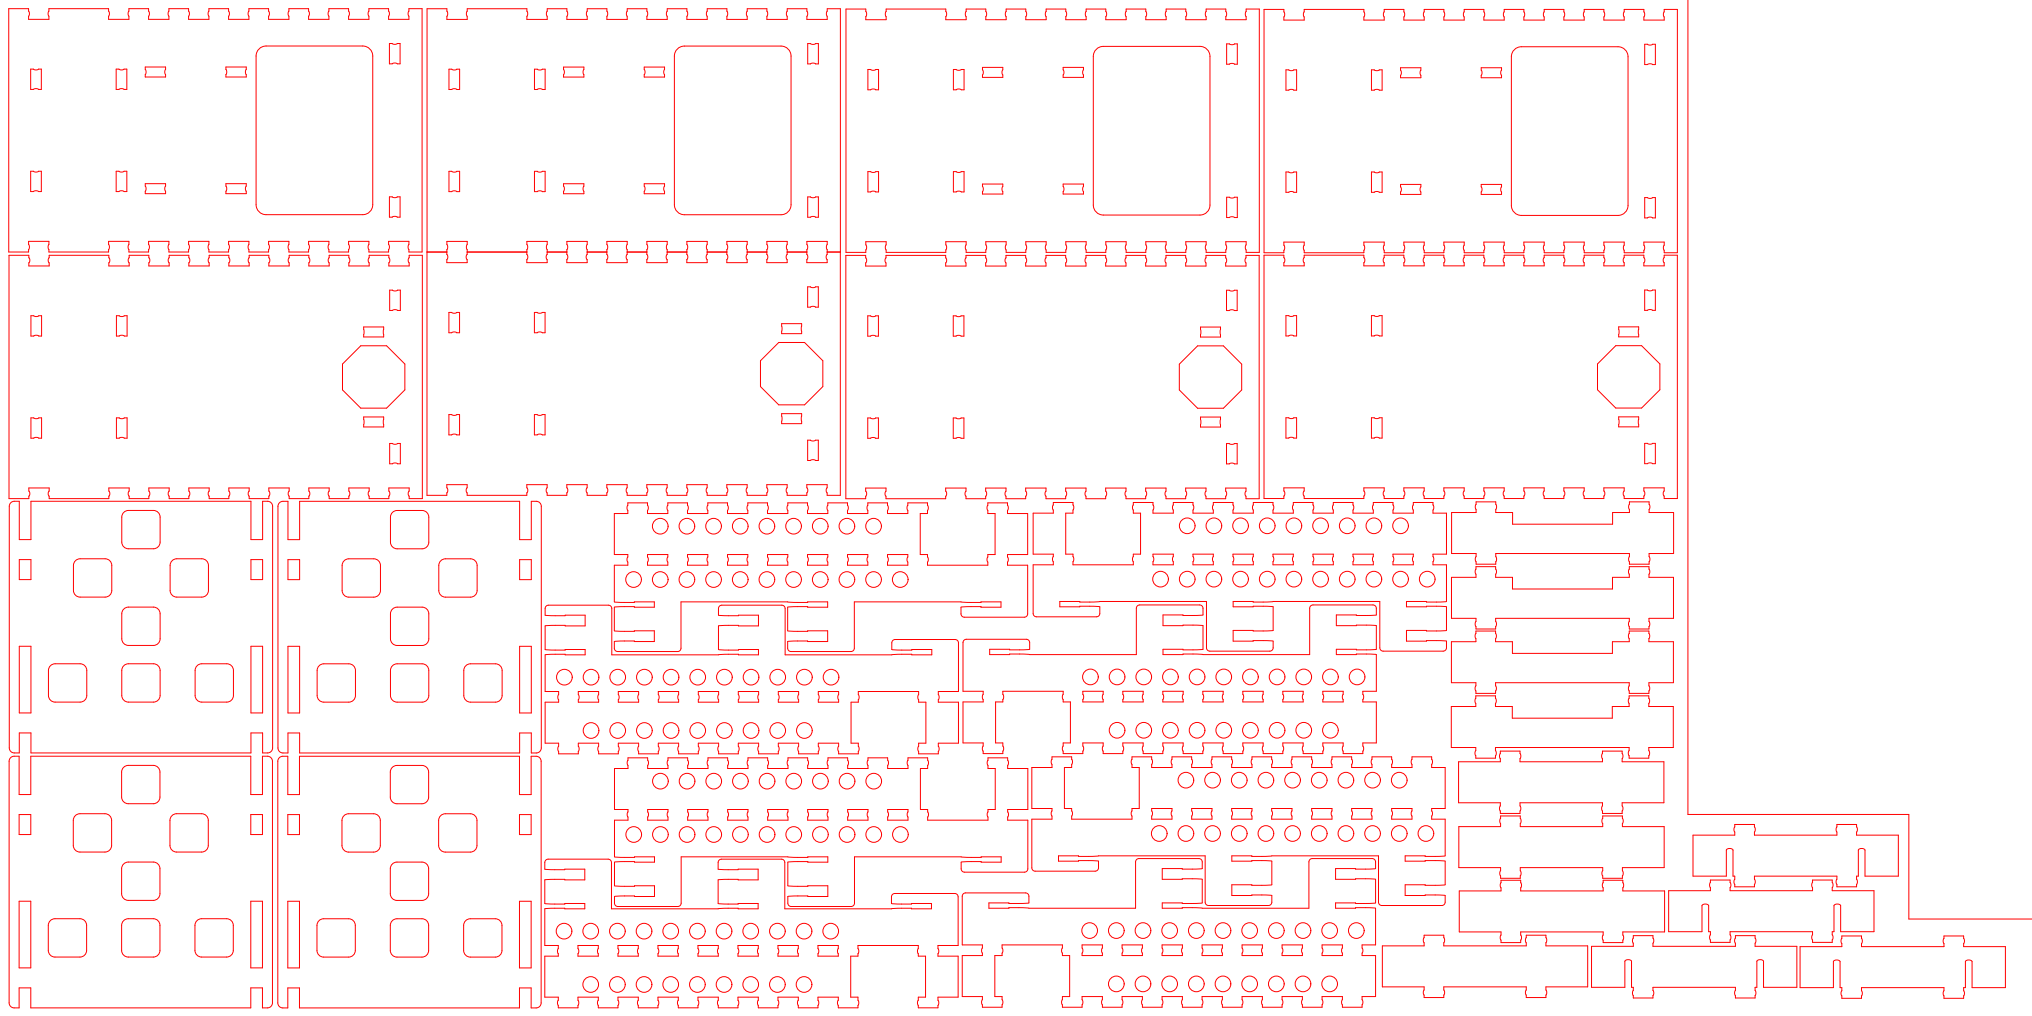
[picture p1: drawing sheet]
<svg xmlns="http://www.w3.org/2000/svg" width="610mm" height="305mm" viewBox="0 0 610 305" stroke-linecap="round" stroke-linejoin="round" font-family="sans-serif">
<g fill="none" stroke="#f00" stroke-width=".3">
<path d="M2.6 2.6h6l.2 1.5-.2 1.7h6.1l-.3-1.7 .3-1.5h17.9l.2 1.5-.2 1.7h6.1l-.3-1.7 .3-1.5h5.9l.2 1.5-.2 1.7h6.1l-.3-1.7 .3-1.5h5.9l.2 1.5-.2 1.7h6.1l-.3-1.7 .3-1.5h5.9l.2 1.5-.2 1.7h6.1l-.3-1.7 .3-1.5h5.9l.2 1.5-.2 1.7h6.1l-.3-1.7 .3-1.5h5.9l.2 1.5-.2 1.7h6.1l-.3-1.7 .3-1.5h5.9l.2 1.5-.2 1.7h6.1l-.3-1.7 .3-1.5h5.9l.2 1.5-.2 1.7h6.1l-.3-1.7 .3-1.5h3.9v73h-3.9l-.3-1.5 .3-1.7h-6.1l.2 1.7-.2 1.5h-5.9l-.3-1.5 .3-1.7h-6.1l.2 1.7-.2 1.5h-5.9l-.3-1.5 .3-1.7h-6.1l.2 1.7-.2 1.5h-5.9l-.3-1.5 .3-1.7h-6.1l.2 1.7-.2 1.5h-5.9l-.3-1.5 .3-1.7h-6.1l.2 1.7-.2 1.5h-5.9l-.3-1.5 .3-1.7h-6.1l.2 1.7-.2 1.5h-5.9l-.3-1.5 .3-1.7h-6.1l.2 1.7-.2 1.5h-5.9l-.3-1.5 .3-1.7h-6.1l.2 1.7-.2 1.5h-17.9l-.3-1.5 .3-1.7h-6.1l.2 1.7-.2 1.5h-6zM77.9 14.5l1.2-.6 .7-.1h29a3 3 0 0 1 3 3v44.6a3 3 0 0 1-3 3h-29a3 3 0 0 1-3-3v-44.6a2.99 2.99 0 0 1 1.1-2.3zM116.8 13.1l1.6 .2 1.6-.2v6.1l-1.6-.3-1.6 .3zM203 14.9a2.99 2.99 0 0 1 2.3-1.1h29a3 3 0 0 1 3 3v44.6a3 3 0 0 1-3 3h-29a3 3 0 0 1-3-3v-44.6l.1-.7zM242.3 13.1l1.6 .2 1.6-.2v6.1l-1.6-.3-1.6 .3zM253.8 2.7h5.9l.3 1.5-.3 1.7h6.1l-.2-1.7 .2-1.5h17.9l.3 1.5-.3 1.7h6.1l-.2-1.7 .2-1.5h5.9l.3 1.5-.3 1.7h6.1l-.2-1.7 .2-1.5h5.9l.3 1.5-.3 1.7h6.1l-.2-1.7 .2-1.5h5.9l.3 1.5-.3 1.7h6.1l-.2-1.7 .2-1.5h5.9l.3 1.5-.3 1.7h6.1l-.2-1.7 .2-1.5h5.9l.3 1.5-.3 1.7h6.1l-.2-1.7 .2-1.5h5.9l.3 1.5-.3 1.7h6.1l-.2-1.7 .2-1.5h5.9l.3 1.5-.3 1.7h6.1l-.2-1.7 .2-1.5h4v73h-4l-.2-1.5 .2-1.7h-6.1l.3 1.7-.3 1.5h-5.9l-.2-1.5 .2-1.7h-6.1l.3 1.7-.3 1.5h-5.9l-.2-1.5 .2-1.7h-6.1l.3 1.7-.3 1.5h-5.9l-.2-1.5 .2-1.7h-6.1l.3 1.7-.3 1.5h-5.9l-.2-1.5 .2-1.7h-6.1l.3 1.7-.3 1.5h-5.9l-.2-1.5 .2-1.7h-6.1l.3 1.7-.3 1.5h-5.9l-.2-1.5 .2-1.7h-6.1l.3 1.7-.3 1.5h-5.9l-.2-1.5 .2-1.7h-6.1l.3 1.7-.3 1.5h-17.9l-.2-1.5 .2-1.7h-6.1l.3 1.7-.3 1.5h-5.9zM329.1 14.6l1.2-.6 .7-.1h29a3 3 0 0 1 3 3v44.6a3 3 0 0 1-3 3h-29a3 3 0 0 1-3-3v-44.6a2.99 2.99 0 0 1 1.1-2.3zM368 13.2l1.6 .2 1.6-.2v6.1l-1.6-.3-1.6 .3zM379.2 2.8h6l.2 1.5-.2 1.7h6.1l-.3-1.7 .3-1.5h17.9l.2 1.5-.2 1.7h6.1l-.3-1.7 .3-1.5h5.9l.2 1.5-.2 1.7h6.1l-.3-1.7 .3-1.5h5.9l.2 1.5-.2 1.7h6.1l-.3-1.7 .3-1.5h5.9l.2 1.5-.2 1.7h6.1l-.3-1.7 .3-1.5h5.9l.2 1.5-.2 1.7h6.1l-.3-1.7 .3-1.5h5.9l.2 1.5-.2 1.7h6.1l-.3-1.7 .3-1.5h5.9l.2 1.5-.2 1.7h6.1l-.3-1.7 .3-1.5h5.9l.2 1.5-.2 1.7h6.1l-.3-1.7 .3-1.5h3.9v73h-3.9l-.3-1.5 .3-1.7h-6.1l.2 1.7-.2 1.5h-5.9l-.3-1.5 .3-1.7h-6.1l.2 1.7-.2 1.5h-5.9l-.3-1.5 .3-1.7h-6.1l.2 1.7-.2 1.5h-5.9l-.3-1.5 .3-1.7h-6.1l.2 1.7-.2 1.5h-5.9l-.3-1.5 .3-1.7h-6.1l.2 1.7-.2 1.5h-5.9l-.3-1.5 .3-1.7h-6.1l.2 1.7-.2 1.5h-5.9l-.3-1.5 .3-1.7h-6.1l.2 1.7-.2 1.5h-5.9l-.3-1.5 .3-1.7h-6.1l.2 1.7-.2 1.5h-17.9l-.3-1.5 .3-1.7h-6.1l.2 1.7-.2 1.5h-6zM454.5 14.7l1.2-.6 .7-.1h29a3 3 0 0 1 3 3v44.6a3 3 0 0 1-3 3h-29a3 3 0 0 1-3-3v-44.6a2.99 2.99 0 0 1 1.1-2.3zM493.4 13.3l1.6 .2 1.6-.2v6.1l-1.6-.3-1.6 .3zM9.2 20.7l1.6 .3 1.6-.3v6.1l-1.6-.2-1.6 .2z"/>
<path d="M34.9 20.7l1.6 .3 1.6-.3v6.1l-1.6-.2-1.6 .2zM43.6 20.1h6.1l-.3 1.5 .3 1.5h-6.1l.2-1.5zM67.8 20.1h6.1l-.3 1.5 .3 1.5h-6.1l.2-1.5zM134.7 20.8l1.6 .2 1.6-.2v6.1l-1.6-.3-1.6 .3zM160.3 20.8l1.6 .2 1.6-.2v6.1l-1.6-.3-1.6 .3zM169.1 20.1h6.1l-.3 1.5 .3 1.5h-6.1l.2-1.5zM193.3 20.1h6.1l-.3 1.5 .3 1.5h-6.1l.2-1.5zM260.4 20.8l1.6 .3 1.6-.3v6.1l-1.6-.2-1.6 .2zM286 20.8l1.6 .3 1.6-.3v6.1l-1.6-.2-1.6 .2zM294.7 20.2h6.1l-.2 1.5 .2 1.5h-6.1l.3-1.5zM318.9 20.2h6.1l-.2 1.5 .2 1.5h-6.1l.3-1.5zM385.8 21l1.6 .2 1.6-.2v6.1l-1.6-.3-1.6 .3z"/>
<path d="M411.4 21l1.6 .2 1.6-.2v6.1l-1.6-.3-1.6 .3zM420.2 20.3h6.1l-.3 1.5 .3 1.5h-6.1l.2-1.5zM444.4 20.3h6.1l-.3 1.5 .3 1.5h-6.1l.2-1.5zM9.2 51.4l1.6 .2 1.6-.2v6.1l-1.6-.3-1.6 .3zM34.9 51.4l1.6 .2 1.6-.2v6.1l-1.6-.3-1.6 .3zM43.6 55.1h6.1l-.3 1.5 .3 1.5h-6.1l.2-1.5zM67.8 55.1h6.1l-.3 1.5 .3 1.5h-6.1l.2-1.5zM116.8 59.1l1.6 .2 1.6-.2v6.1l-1.6-.3-1.6 .3zM134.7 51.4l1.6 .2 1.6-.2v6.1l-1.6-.3-1.6 .3zM160.3 51.4l1.6 .2 1.6-.2v6.1l-1.6-.3-1.6 .3zM169.1 55.1h6.1l-.3 1.5 .3 1.5h-6.1l.2-1.5zM193.3 55.1h6.1l-.3 1.5 .3 1.5h-6.1l.2-1.5z"/>
<path d="M242.3 59.1l1.6 .2 1.6-.2v6.1l-1.6-.3-1.6 .3zM260.4 51.5l1.6 .2 1.6-.2v6.1l-1.6-.3-1.6 .3zM286 51.5l1.6 .2 1.6-.2v6.1l-1.6-.3-1.6 .3zM294.7 55.2h6.1l-.2 1.5 .2 1.5h-6.1l.3-1.5zM318.9 55.2h6.1l-.2 1.5 .2 1.5h-6.1l.3-1.5zM368 59.2l1.6 .2 1.6-.2v6.1l-1.6-.3-1.6 .3zM385.8 51.6l1.6 .2 1.6-.2v6.1l-1.6-.3-1.6 .3zM411.4 51.6l1.6 .2 1.6-.2v6.1l-1.6-.3-1.6 .3zM420.2 55.3h6.1l-.3 1.5 .3 1.5h-6.1l.2-1.5zM444.4 55.3h6.1l-.3 1.5 .3 1.5h-6.1l.2-1.5zM493.4 59.3l1.6 .2 1.6-.2v6.1l-1.6-.3-1.6 .3zM2.7 76.6h6l.3 1.5-.3 .7v1h6.1v-1l-.3-.7 .3-1.5h17.9l.3 1.5-.3 .7v1h6.1v-1l-.3-.7 .3-1.5h5.9l.3 1.5-.3 .7v1h6.1v-1l-.3-.7 .3-1.5h5.9l.3 1.5-.3 .7v1h6.1v-1l-.3-.7 .3-1.5h5.9l.3 1.5-.3 .7v1h6.1v-1l-.3-.7 .3-1.5h5.9l.3 1.5-.3 .7v1h6.1v-1l-.3-.7 .3-1.5h5.9l.3 1.5-.3 .7v1h6.1v-1l-.3-.7 .3-1.5h5.9l.3 1.5-.3 .7v1h6.1v-1l-.3-.7 .3-1.5h5.9l.3 1.5-.3 .7v1h6.1v-1l-.3-.7 .3-1.5h3.9v73h-3.9l-.3-1.5 .3-.8v-.9h-6.1v.9l.3 .8-.3 1.5h-5.9l-.3-1.5 .3-.8v-.9h-6.1v.9l.3 .8-.3 1.5h-5.9l-.3-1.5 .3-.8v-.9h-6.1v.9l.3 .8-.3 1.5h-5.9l-.3-1.5 .3-.8v-.9h-6.1v.9l.3 .8-.3 1.5h-5.9l-.3-1.5 .3-.8v-.9h-6.1v.9l.3 .8-.3 1.5h-5.9l-.3-1.5 .3-.8v-.9h-6.1v.9l.3 .8-.3 1.5h-5.9l-.3-1.5 .3-.8v-.9h-6.1v.9l.3 .8-.3 1.5h-5.9l-.3-1.5 .3-.8v-.9h-6.1v.9l.3 .8-.3 1.5h-17.9l-.3-1.5 .3-.8v-.9h-6.1v.9l.3 .8-.3 1.5h-6z"/>
<path d="M128.1 75.6h6l.2-1.5-.2-1.7h6.1l-.3 1.7 .3 .8-.1 1.4-.3 .8 .3 .7v1h-6.1v-1l.3-.7-.3-1.5M140.1 75.6h18l.2-1.5-.2-1.7h6.1l-.3 1.7 .3 .8-.1 1.4-.3 .8 .3 .7v1h-6.1v-1l.3-.7-.3-1.5M164.1 75.6h6l.2-1.5-.2-1.7h6.1l-.3 1.7 .3 .8-.1 1.4-.3 .8 .3 .7v1h-6.1v-1l.3-.7-.3-1.5M176.1 75.6h6l.2-1.5-.2-1.7h6.1l-.3 1.7 .3 .8-.1 1.4-.3 .8 .3 .7v1h-6.1v-1l.3-.7-.3-1.5M188.1 75.6h6l.2-1.5-.2-1.7h6.1l-.3 1.7 .3 .8-.1 1.4-.3 .8 .3 .7v1h-6.1v-1l.3-.7-.3-1.5M200.1 75.6h6l.2-1.5-.2-1.7h6.1l-.3 1.7 .3 .8-.1 1.4-.3 .8 .3 .7v1h-6.1v-1l.3-.7-.3-1.5M212.1 75.6h6l.2-1.5-.2-1.7h6.1l-.3 1.7 .3 .8-.1 1.4-.3 .8 .3 .7v1h-6.1v-1l.3-.7-.3-1.5M224.1 75.6h6l.2-1.5-.2-1.7h6.1l-.3 1.7 .3 .8-.1 1.4-.3 .8 .3 .7v1h-6.1v-1l.3-.7-.3-1.5M236.1 75.6h6l.2-1.5-.2-1.7h6.1l-.3 1.7 .3 .8-.1 1.4-.3 .8 .3 .7v1h-6.1v-1l.3-.7-.3-1.5M248.1 75.6h4v-73h-3.9l-.3 1.5 .3 1.7h-6.1l.2-1.7-.2-1.5h-5.9l-.3 1.5 .3 1.7h-6.1l.2-1.7-.2-1.5h-5.9l-.3 1.5 .3 1.7h-6.1l.2-1.7-.2-1.5h-5.9l-.3 1.5 .3 1.7h-6.1l.2-1.7-.2-1.5h-5.9l-.3 1.5 .3 1.7h-6.1l.2-1.7-.2-1.5h-5.9l-.3 1.5 .3 1.7h-6.1l.2-1.7-.2-1.5h-5.9l-.3 1.5 .3 1.7h-6.1l.2-1.7-.2-1.5h-5.9l-.3 1.5 .3 1.7h-6.1l.2-1.7-.2-1.5h-17.9l-.3 1.5 .3 1.7h-6.1l.2-1.7-.2-1.5h-6v146h5.9l.3-1.5-.3-.8v-.9h6.1v.9l-.3 .8 .3 1.5h17.9l.3-1.5-.3-.8v-.9h6.1v.9l-.3 .8 .3 1.5h5.9l.3-1.5-.3-.8v-.9h6.1v.9l-.3 .8 .3 1.5h5.9l.3-1.5-.3-.8v-.9h6.1v.9l-.3 .8 .3 1.5h5.9l.3-1.5-.3-.8v-.9h6.1v.9l-.3 .8 .3 1.5h5.9l.3-1.5-.3-.8v-.9h6.1v.9l-.3 .8 .3 1.5h5.9l.3-1.5-.3-.8v-.9h6.1v.9l-.3 .8 .3 1.5h5.9l.3-1.5-.3-.8v-.9h6.1v.9l-.3 .8 .3 1.5h5.9l.3-1.5-.3-.8v-.9h6.1v.9l-.3 .8 .3 1.5h4v-73M253.8 76.6h5.9l.3 1.5-.3 .8v.9h6.1v-.9l-.3-.8 .3-1.5h17.9l.3 1.5-.3 .8v.9h6.1v-.9l-.3-.8 .3-1.5h5.9l.3 1.5-.3 .8v.9h6.1v-.9l-.3-.8 .3-1.5h5.9l.3 1.5-.3 .8v.9h6.1v-.9l-.3-.8 .3-1.5h5.9l.3 1.5-.3 .8v.9h6.1v-.9l-.3-.8 .3-1.5h5.9l.3 1.5-.3 .8v.9h6.1v-.9l-.3-.8 .3-1.5h5.9l.3 1.5-.3 .8v.9h6.1v-.9l-.3-.8 .3-1.5h5.9l.3 1.5-.3 .8v.9h6.1v-.9l-.3-.8 .3-1.5h5.9l.3 1.5-.3 .8v.9h6.1v-.9l-.3-.8 .3-1.5h4v73h-4l-.3-1.5 .3-.7v-1h-6.1v1l.3 .7-.3 1.5h-5.9l-.3-1.5 .3-.7v-1h-6.1v1l.3 .7-.3 1.5h-5.9l-.3-1.5 .3-.7v-1h-6.1v1l.3 .7-.3 1.5h-5.9l-.3-1.5 .3-.7v-1h-6.1v1l.3 .7-.3 1.5h-5.9l-.3-1.5 .3-.7v-1h-6.1v1l.3 .7-.3 1.5h-5.9l-.3-1.5 .3-.7v-1h-6.1v1l.3 .7-.3 1.5h-5.9l-.3-1.5 .3-.7v-1h-6.1v1l.3 .7-.3 1.5h-5.9l-.3-1.5 .3-.7v-1h-6.1v1l.3 .7-.3 1.5h-17.9l-.3-1.5 .3-.7v-1h-6.1v1l.3 .7-.3 1.5h-5.9zM379.2 76.6h6l.3 1.5-.3 .7v1h6.1v-1l-.3-.7 .3-1.5h17.9l.3 1.5-.3 .7v1h6.1v-1l-.3-.7 .3-1.5h5.9l.3 1.5-.3 .7v1h6.1v-1l-.3-.7 .3-1.5h5.9l.3 1.5-.3 .7v1h6.1v-1l-.3-.7 .3-1.5h5.9l.3 1.5-.3 .7v1h6.1v-1l-.3-.7 .3-1.5h5.9l.3 1.5-.3 .7v1h6.1v-1l-.3-.7 .3-1.5h5.9l.3 1.5-.3 .7v1h6.1v-1l-.3-.7 .3-1.5h5.9l.3 1.5-.3 .7v1h6.1v-1l-.3-.7 .3-1.5h5.9l.3 1.5-.3 .7v1h6.1v-1l-.3-.7 .3-1.5h3.9v73h-3.9l-.3-1.5 .3-.8v-.9h-6.1v.9l.3 .8-.3 1.5h-5.9l-.3-1.5 .3-.8v-.9h-6.1v.9l.3 .8-.3 1.5h-5.9l-.3-1.5 .3-.8v-.9h-6.1v.9l.3 .8-.3 1.5h-5.9l-.3-1.5 .3-.8v-.9h-6.1v.9l.3 .8-.3 1.5h-5.9l-.3-1.5 .3-.8v-.9h-6.1v.9l.3 .8-.3 1.5h-5.9l-.3-1.5 .3-.8v-.9h-6.1v.9l.3 .8-.3 1.5h-5.9l-.3-1.5 .3-.8v-.9h-6.1v.9l.3 .8-.3 1.5h-5.9l-.3-1.5 .3-.8v-.9h-6.1v.9l.3 .8-.3 1.5h-17.9l-.3-1.5 .3-.8v-.9h-6.1v.9l.3 .8-.3 1.5h-6z"/>
<path d="M9.3 94.7l1.6 .3 1.6-.3v6.1l-1.6-.2-1.6 .2zM34.9 94.7l1.6 .3 1.6-.3v6.1l-1.6-.2-1.6 .2zM109.1 98.1h6v3h-6zM116.9 87l1.6 .3 1.6-.3v6.1l-1.6-.2-1.6 .2zM134.7 93.7l1.6 .3 1.6-.3v6.1l-1.6-.2-1.6 .2zM160.3 93.7l1.6 .3 1.6-.3v6.1l-1.6-.2-1.6 .2zM234.5 97.1h6v3h-6zM242.3 86l1.6 .3 1.6-.3v6.1l-1.6-.2-1.6 .2zM260.3 94.7l1.6 .3 1.6-.3v6.1l-1.6-.2-1.6 .2zM286 94.7l1.6 .3 1.6-.3v6.1l-1.6-.2-1.6 .2zM360.2 98.1h6v3h-6zM368 87.1l1.6 .2 1.6-.2v6.1l-1.6-.3-1.6 .3z"/>
<path d="M385.8 94.7l1.6 .2 1.6-.2v6.1l-1.6-.3-1.6 .3zM411.4 94.7l1.6 .2 1.6-.2v6.1l-1.6-.3-1.6 .3zM485.6 98.1h6v3h-6zM493.4 87l1.6 .3 1.6-.3v6.1l-1.6-.2-1.6 .2zM9.3 125.4l1.6 .2 1.6-.2v6.1l-1.6-.3-1.6 .3zM34.9 125.4l1.6 .2 1.6-.2v6.1l-1.6-.3-1.6 .3zM109.1 125.1h6v3h-6zM116.9 133l1.6 .3 1.6-.3v6.1l-1.6-.2-1.6 .2zM134.7 124.4l1.6 .2 1.6-.2v6.1l-1.6-.3-1.6 .3zM160.3 124.4l1.6 .2 1.6-.2v6.1l-1.6-.3-1.6 .3zM234.5 124.1h6v3h-6zM242.3 132l1.6 .3 1.6-.3v6.1l-1.6-.2-1.6 .2z"/>
<path d="M260.3 125.4l1.6 .2 1.6-.2v6.1l-1.6-.3-1.6 .3zM286 125.4l1.6 .2 1.6-.2v6.1l-1.6-.3-1.6 .3zM360.2 125.1h6v3h-6zM368 133.1l1.6 .2 1.6-.2v6.1l-1.6-.3-1.6 .3zM385.8 125.3l1.6 .3 1.6-.3v6.1l-1.6-.2-1.6 .2zM411.4 125.3l1.6 .3 1.6-.3v6.1l-1.6-.2-1.6 .2zM485.6 125.1h6v3h-6zM493.4 133l1.6 .3 1.6-.3v6.1l-1.6-.2-1.6 .2zM3.1 151l.7-.5 2-.1v11.5h3.5v-11.5h66v11.5h3.5v-11.5h1.5a1.5 1.5 0 0 1 1.5 1.5v72.5a1.5 1.5 0 0 1-1.5 1.5h-1.5v-6h-3.5v6h-66v-6h-3.5v6h-1.5a1.5 1.5 0 0 1-1.5-1.5v-72.5zM37.1 153.7l1.4-.6h7.5a2 2 0 0 1 2 2v7.5a2 2 0 0 1-2 2h-7.5a2 2 0 0 1-2-2v-7.5zM84 150.7l.9-.3h1.5v11.5h3.5v-11.5h66v11.5h3.5v-11.5h1.5a1.5 1.5 0 0 1 1.5 1.5v72.5a1.5 1.5 0 0 1-1.5 1.5h-1.5v-6h-3.5v6h-66v-6h-3.5v6h-1.5a1.5 1.5 0 0 1-1.5-1.5v-72.5zM117.7 153.7l1.4-.6h7.5a2 2 0 0 1 2 2v7.5a2 2 0 0 1-2 2h-7.5a2 2 0 0 1-2-2v-7.5z"/>
<path d="M184.3 154.1h4l-.2-1.7 .2-1.5h5.9l.3 1.5-.3 1.7h6.1l-.2-1.7 .2-1.5h5.9l.3 1.5-.3 1.7h6.1l-.2-1.7 .2-1.5h5.9l.3 1.5-.3 1.7h6.1l-.2-1.7 .2-1.5h5.9l.3 1.5-.3 1.7h6.1l-.2-1.7 .2-1.5h5.9l.3 1.5-.3 1.7h6.1l-.2-1.7 .2-1.5h5.9l.3 1.5-.3 1.7h6.1l-.2-1.7 .2-1.5h5.9l.3 1.5-.3 1.7h6.1l-.2-1.7 .2-1.5h5.9l.3 1.5-.3 1.7h-2.1v12.3h2.1l.3 1.5-.3 1.7h18.1l-.2-1.7 .2-1.5h2.2v-12.3h-2.2l-.2-1.7 .2-1.5h5.9l.3 1.5-.3 1.7h6.1v12.3h-6.1l.3 1.5-.3 1.7h6.1v14.6a1 1 0 0 1-1 1h-18a1 1 0 0 1-1-1l.1-2.1 5.9-.1v.2h6v-1.6h-6v.1l-38-.1v13.9a1 1 0 0 1-1 1h-18a1 1 0 0 1-1-1l.1-2.1 11.9 .1v-3.3l-9 .2-3-.2v-7l6-.2v.2h6v-1.6h-6v.1l-38-.1v13.9a1 1 0 0 1-1 1h-18a1 1 0 0 1-1-1l.1-2.1 11.9 .1v-3.3l-9 .2-3-.2v-7l6-.2v.2h6v-1.6l-9 .1-3-.1v-11h4l-.2-1.7 .2-1.5h-4zM309.9 153.9h6.1l-.3-1.7 .3-1.5h5.9l.2 1.5-.2 1.7h-2.2v12.3h2.2l.2 1.5-.2 1.7h18.1l-.3-1.7 .3-1.5h2.2v-12.3h-2.2l-.3-1.7 .3-1.5h5.9l.2 1.5-.2 1.7h6.1l-.3-1.7 .3-1.5h5.9l.2 1.5-.2 1.7h6.1l-.3-1.7 .3-1.5h5.9l.2 1.5-.2 1.7h6.1l-.3-1.7 .3-1.5h5.9l.2 1.5-.2 1.7h6.1l-.3-1.7 .3-1.5h5.9l.2 1.5-.2 1.7h6.1l-.3-1.7 .3-1.5h5.9l.2 1.5-.2 1.7h6.1l-.3-1.7 .3-1.5h5.9l.2 1.5-.2 1.7h6.1l-.3-1.7 .3-1.5h5.9l.2 1.5-.2 1.7h4v12.3h-4l.2 1.5-.2 1.7h4v11l-3 .2-9-.2v1.6l9-.1 3 .1v7.1l-3 .2-9-.2v3.2h11.9l.1 2a1 1 0 0 1-1 1h-18a1 1 0 0 1-1-1v-13.9h-32l-3 .2-9-.2v1.6l9-.1 3 .1v7.1l-3 .2-9-.2v3.2h11.9l.1 2a1 1 0 0 1-1 1h-18a1 1 0 0 1-1-1v-13.9h-32l-3 .2-9-.2v1.6h6v-.1l5.9 .1 .1 2a1 1 0 0 1-1 1h-18a1 1 0 0 1-1-1v-14.6h6.1l-.3-1.7 .3-1.5h-6.1zM435.5 153.8h7.3l-.2-1.7 .2-1.5h5.9l.3 1.5-.3 1.7h5.1v3.5h30v-3.5h5l-.2-1.7 .2-1.5h5.9l.3 1.5-.3 1.7h7.4v12.3h-7.4l.3 1.7-.3 1.5h-5.9l-.2-1.5 .2-1.7h-40.1l.3 1.7-.3 1.5h-5.9l-.2-1.5 .2-1.7h-7.3zM5.8 167.9h3.5v6h-3.5zM22.6 168.2l1.4-.6h7.5a2 2 0 0 1 2 2v7.5a2 2 0 0 1-2 2h-7.5a2 2 0 0 1-2-2v-7.5zM51.6 168.2l1.4-.6h7.5a2 2 0 0 1 2 2v7.5a2 2 0 0 1-2 2h-7.5a2 2 0 0 1-2-2v-7.5zM75.3 167.9h3.5v6h-3.5zM86.4 167.9h3.5v6h-3.5zM103.2 168.2l1.4-.6h7.5a2 2 0 0 1 2 2v7.5a2 2 0 0 1-2 2h-7.5a2 2 0 0 1-2-2v-7.5zM132.2 168.2l1.4-.6h7.5a2 2 0 0 1 2 2v7.5a2 2 0 0 1-2 2h-7.5a2 2 0 0 1-2-2v-7.5zM155.9 167.9h3.5v6h-3.5zM194.2 166.4h6.1l-.2 1.5 .2 1.7h-6.1l.3-1.7z"/>
<path d="M206.2 166.4h6.1l-.2 1.5 .2 1.7h-6.1l.3-1.7zM218.2 166.4h6.1l-.2 1.5 .2 1.7h-6.1l.3-1.7zM230.2 166.4h6.1l-.2 1.5 .2 1.7h-6.1l.3-1.7zM242.2 166.4h6.1l-.2 1.5 .2 1.7h-6.1l.3-1.7zM254.2 166.4h6.1l-.2 1.5 .2 1.7h-6.1l.3-1.7zM266.2 166.4h6.1l-.2 1.5 .2 1.7h-6.1l.3-1.7zM345.9 166.2h6.1l-.3 1.5 .3 1.7h-6.1l.2-1.7zM357.9 166.2h6.1l-.3 1.5 .3 1.7h-6.1l.2-1.7zM369.9 166.2h6.1l-.3 1.5 .3 1.7h-6.1l.2-1.7zM381.9 166.2h6.1l-.3 1.5 .3 1.7h-6.1l.2-1.7zM393.9 166.2h6.1l-.3 1.5 .3 1.7h-6.1l.2-1.7zM405.9 166.2h6.1l-.3 1.5 .3 1.7h-6.1l.2-1.7z"/>
<path d="M417.9 166.2h6.1l-.3 1.5 .3 1.7h-6.1l.2-1.7zM435.4 173.2h7.4l-.3-1.7 .3-1.5h5.9l.2 1.5-.2 1.7h5v3.5h30v-3.5h5.1l-.3-1.7 .3-1.5h5.9l.2 1.5-.2 1.7h7.3v12.3h-7.3l.2 1.7-.2 1.5h-5.9l-.3-1.5 .3-1.7h-40.1l.2 1.7-.2 1.5h-5.9l-.3-1.5 .3-1.7h-7.4zM5.8 193.9h3.5v20h-3.5zM15.1 199.7l1.4-.6h7.5a2 2 0 0 1 2 2v7.5a2 2 0 0 1-2 2h-7.5a2 2 0 0 1-2-2v-7.5zM37.1 182.7l1.4-.6h7.5a2 2 0 0 1 2 2v7.5a2 2 0 0 1-2 2h-7.5a2 2 0 0 1-2-2v-7.5zM37.1 199.7l1.4-.6h7.5a2 2 0 0 1 2 2v7.5a2 2 0 0 1-2 2h-7.5a2 2 0 0 1-2-2v-7.5zM59.1 199.7l1.4-.6h7.5a2 2 0 0 1 2 2v7.5a2 2 0 0 1-2 2h-7.5a2 2 0 0 1-2-2v-7.5zM75.3 193.9h3.5v20h-3.5zM86.4 193.9h3.5v20h-3.5zM95.7 199.7l1.4-.6h7.5a2 2 0 0 1 2 2v7.5a2 2 0 0 1-2 2h-7.5a2 2 0 0 1-2-2v-7.5zM117.7 182.7l1.4-.6h7.5a2 2 0 0 1 2 2v7.5a2 2 0 0 1-2 2h-7.5a2 2 0 0 1-2-2v-7.5zM117.7 199.7l1.4-.6h7.5a2 2 0 0 1 2 2v7.5a2 2 0 0 1-2 2h-7.5a2 2 0 0 1-2-2v-7.5z"/>
<path d="M139.7 199.7l1.4-.6h7.5a2 2 0 0 1 2 2v7.5a2 2 0 0 1-2 2h-7.5a2 2 0 0 1-2-2v-7.5zM155.9 193.9h3.5v20h-3.5zM163.8 181.8l.7-.2h18a1 1 0 0 1 1 1v13.9h32l3-.2 9 .2v-1.6h-6v.1l-6-.1v-7.1l6-.2v.2h6v-3.2h-11.9l-.1-2a1 1 0 0 1 1-1h18a1 1 0 0 1 1 1v13.9h32l3-.2 9 .2v-1.6h-6v.1l-5.9-.1-.1-2a1 1 0 0 1 1-1h18a1 1 0 0 1 1 1v14.6h-6v.9l.2 .8-.2 1.5h6v12.3h-6l.2 1.7-.2 1.5h-5.9l-.3-1.5 .3-1.7h2.2v-12.3h-2.2l-.3-1.5 .3-1.7h-18.1l.2 1.7-.2 1.5h-2.2v12.3h2.2l.2 1.7-.2 1.5h-5.9l-.3-1.5 .3-1.7h-6.1l.2 1.7-.2 1.5h-5.9l-.3-1.5 .3-1.7h-6.1l.2 1.7-.2 1.5h-5.9l-.3-1.5 .3-1.7h-6.1l.2 1.7-.2 1.5h-5.9l-.3-1.5 .3-1.7h-6.1l.2 1.7-.2 1.5h-5.9l-.3-1.5 .3-1.7h-6.1l.2 1.7-.2 1.5h-5.9l-.3-1.5 .3-1.7h-6.1l.2 1.7-.2 1.5h-5.9l-.3-1.5 .3-1.7h-6.1l.2 1.7-.2 1.5h-5.9l-.3-1.5 .3-1.7h-4.1v-12.3h4.1v-.8l-.3-.7 .3-1.7h-4.1v-11l6-.2v.2h6v-1.6h-6v.1l-6-.1v-7.1l6-.2v.2h6v-3.2h-11.9l-.1-2zM289.2 192.1l.7-.3h18a1 1 0 0 1 1 1l-.1 2-5.9 .2v-.2h-6v1.6h6v-.2l38 .2v-13.9a1 1 0 0 1 1-1h18a1 1 0 0 1 1 1l-.1 2h-11.9v3.2l9-.2 3 .2v7.1l-3 .2-9-.2v1.6h6v-.2l38 .2v-13.9a1 1 0 0 1 1-1h18a1 1 0 0 1 1 1l-.1 2h-11.9v3.2l9-.2 3 .2v7.1l-3 .2-9-.2v1.6l9-.2 3 .2v11h-4l.2 1.7-.2 1.5h4v12.3h-4l.2 1.7-.2 1.5h-5.9l-.3-1.5 .3-1.7h-6.1l.2 1.7-.2 1.5h-5.9l-.3-1.5 .3-1.7h-6.1l.2 1.7-.2 1.5h-5.9l-.3-1.5 .3-1.7h-6.1l.2 1.7-.2 1.5h-5.9l-.3-1.5 .3-1.7h-6.1l.2 1.7-.2 1.5h-5.9l-.3-1.5 .3-1.7h-6.1l.2 1.7-.2 1.5h-5.9l-.3-1.5 .3-1.7h-6.1l.2 1.7-.2 1.5h-5.9l-.3-1.5 .3-1.7h-6.1l.2 1.7-.2 1.5h-5.9l-.3-1.5 .3-1.7h2.1v-12.3h-2.1l-.3-1.5 .3-1.7h-18.1l.2 1.7-.2 1.5h-2.2v12.3h2.2l.2 1.7-.2 1.5h-5.9l-.3-1.5 .3-1.7h-6.1v-12.3h6.1l-.3-1.5 .3-1.7h-6.1v-14.6zM435.4 192.5h7.4l-.3-1.7 .3-1.5h5.9l.2 1.5-.2 1.7h5v3.5h30v-3.5h5.1l-.3-1.7 .3-1.5h5.9l.2 1.5-.2 1.7h7.3v12.3h-7.3l.2 1.7-.2 1.5h-5.9l-.3-1.5 .3-1.7h-40.1l.2 1.7-.2 1.5h-5.9l-.3-1.5 .3-1.7h-7.4zM173.5 207.5h6.1l-.3 1.7 .3 1.5h-6.1l.2-1.5zM185.5 207.5h6.1l-.3 1.7 .3 1.5h-6.1l.2-1.5zM197.5 207.5h6.1l-.3 1.7 .3 1.5h-6.1l.2-1.5zM209.5 207.5h6.1l-.3 1.7 .3 1.5h-6.1l.2-1.5zM221.5 207.5h6.1l-.3 1.7 .3 1.5h-6.1l.2-1.5zM233.5 207.5h6.1l-.3 1.7 .3 1.5h-6.1l.2-1.5zM245.5 207.5h6.1l-.3 1.7 .3 1.5h-6.1l.2-1.5z"/>
<path d="M324.9 207.4h6.1l-.3 1.7 .3 1.5h-6.1l.2-1.5zM336.9 207.4h6.1l-.3 1.7 .3 1.5h-6.1l.2-1.5zM348.9 207.4h6.1l-.3 1.7 .3 1.5h-6.1l.2-1.5zM360.9 207.4h6.1l-.3 1.7 .3 1.5h-6.1l.2-1.5zM372.9 207.4h6.1l-.3 1.7 .3 1.5h-6.1l.2-1.5zM384.9 207.4h6.1l-.3 1.7 .3 1.5h-6.1l.2-1.5zM396.9 207.4h6.1l-.3 1.7 .3 1.5h-6.1l.2-1.5zM435.4 212h7.3l-.2-1.7 .2-1.5h5.9l.3 1.5-.3 1.7h5.1v3.5h30v-3.5h5l-.2-1.7 .2-1.5h5.9l.3 1.5-.3 1.7h7.4v12.3h-7.4l.3 1.7-.3 1.5h-5.9l-.2-1.5 .2-1.7h-40.1l.3 1.7-.3 1.5h-5.9l-.2-1.5 .2-1.7h-7.3zM3 227.5l.8-.6h1.9v11.5h3.5v-11.5h66v11.5h3.5v-11.5h1.5a1.5 1.5 0 0 1 1.5 1.5v72.5a1.5 1.5 0 0 1-1.5 1.5h-1.5v-6h-3.5v6h-66v-6h-3.5v6h-1.5a1.5 1.5 0 0 1-1.5-1.5v-72.5zM37.1 230.2l1.4-.6h7.5a2 2 0 0 1 2 2v7.5a2 2 0 0 1-2 2h-7.5a2 2 0 0 1-2-2v-7.5zM83.6 227.5l.8-.5 1.9-.1v11.5h3.5v-11.5h66v11.5h3.5v-11.5h1.5a1.5 1.5 0 0 1 1.5 1.5v72.5a1.5 1.5 0 0 1-1.5 1.5h-1.5v-6h-3.5v6h-66v-6h-3.5v6h-1.5a1.5 1.5 0 0 1-1.5-1.5v-72.5zM117.7 230.2l1.4-.6h7.5a2 2 0 0 1 2 2v7.5a2 2 0 0 1-2 2h-7.5a2 2 0 0 1-2-2v-7.5z"/>
<path d="M184.3 230.6h4.1l-.3-1.7 .3-1.5h5.9l.2 1.5-.2 1.7h6.1l-.3-1.7 .3-1.5h5.9l.2 1.5-.2 1.7h6.1l-.3-1.7 .3-1.5h5.9l.2 1.5-.2 1.7h6.1l-.3-1.7 .3-1.5h5.9l.2 1.5-.2 1.7h6.1l-.3-1.7 .3-1.5h5.9l.2 1.5-.2 1.7h6.1l-.3-1.7 .3-1.5h5.9l.2 1.5-.2 1.7h6.1l-.3-1.7 .3-1.5h5.9l.2 1.5-.2 1.7h6.1l-.3-1.7 .3-1.5h5.9l.2 1.5-.2 1.7h-2.2v12.3h2.2l.2 1.5-.2 1.7h18.1l-.3-1.7 .3-1.5h2.2v-12.3h-2.2l-.3-1.7 .3-1.5h5.9l.2 1.5-.2 1.7h6v12.3h-6l.2 1.5-.2 1.7h6v14.6a1 1 0 0 1-1 1h-18a1 1 0 0 1-1-1l.2-2.1 5.8-.1v.2h6v-1.6h-6v.1l-38-.1v13.9a1 1 0 0 1-1 1h-18a1 1 0 0 1-1-1l.2-2.1 11.8 .1v-3.3l-9 .2-3-.2v-7l3-.2 9 .2v-1.6h-6v.1l-38-.1v13.9a1 1 0 0 1-1 1h-18a1 1 0 0 1-1-1l.2-2.1 11.8 .1v-3.3l-9 .2-3-.2v-7l3-.2 9 .2v-1.6l-9 .1-3-.1v-11h4.1l-.3-1.7 .3-.8v-.7h-4.1zM309.5 230.3h6.1l-.3-1.7 .3-1.5h5.9l.2 1.5-.2 1.7h-2.2v12.3h2.2l.2 1.5-.2 1.7h18.1l-.3-1.7 .3-1.5h2.2v-12.3h-2.2l-.3-1.7 .3-1.5h5.9l.2 1.5-.2 1.7h6.1l-.3-1.7 .3-1.5h5.9l.2 1.5-.2 1.7h6.1l-.3-1.7 .3-1.5h5.9l.2 1.5-.2 1.7h6.1l-.3-1.7 .3-1.5h5.9l.2 1.5-.2 1.7h6.1l-.3-1.7 .3-1.5h5.9l.2 1.5-.2 1.7h6.1l-.3-1.7 .3-1.5h5.9l.2 1.5-.2 1.7h6.1l-.3-1.7 .3-1.5h5.9l.2 1.5-.2 1.7h6.1l-.3-1.7 .3-1.5h5.9l.2 1.5-.2 1.7h4v12.3h-4v.7l.2 .8-.2 1.7h4v11l-3 .1-9-.1v1.6l9-.2 3 .2v7l-3 .2-9-.2v3.3l11.9-.1 .1 2.1a1 1 0 0 1-1 1h-18a1 1 0 0 1-1-1v-13.9h-32l-3 .1-9-.1v1.6l9-.2 3 .2v7l-3 .2-9-.2v3.3l11.9-.1 .1 2.1a1 1 0 0 1-1 1h-18a1 1 0 0 1-1-1v-13.9h-32l-3 .1-9-.1v1.6h6v-.2l5.9 .1 .1 2.1a1 1 0 0 1-1 1h-18a1 1 0 0 1-1-1v-14.6h6.1l-.3-1.7 .3-1.5h-6.1zM437.6 228.5h12.5l-.2-1.7 .2-1.5h5.9l.3 1.5-.3 1.7h24.7l-.2-1.7 .2-1.5h5.9l.3 1.5-.3 1.7h12.6v12.3h-12.6l.3 1.7-.3 1.5h-5.9l-.2-1.5 .2-1.7h-24.7l.3 1.7-.3 1.5h-5.9l-.2-1.5 .2-1.7h-12.5zM5.7 244.4h3.5v6h-3.5zM22.6 244.7l1.4-.6h7.5a2 2 0 0 1 2 2v7.5a2 2 0 0 1-2 2h-7.5a2 2 0 0 1-2-2v-7.5zM37.1 259.2l1.4-.6h7.5a2 2 0 0 1 2 2v7.5a2 2 0 0 1-2 2h-7.5a2 2 0 0 1-2-2v-7.5zM51.6 244.7l1.4-.6h7.5a2 2 0 0 1 2 2v7.5a2 2 0 0 1-2 2h-7.5a2 2 0 0 1-2-2v-7.5zM75.2 244.4h3.5v6h-3.5zM86.3 244.4h3.5v6h-3.5zM103.2 244.7l1.4-.6h7.5a2 2 0 0 1 2 2v7.5a2 2 0 0 1-2 2h-7.5a2 2 0 0 1-2-2v-7.5zM117.7 259.2l1.4-.6h7.5a2 2 0 0 1 2 2v7.5a2 2 0 0 1-2 2h-7.5a2 2 0 0 1-2-2v-7.5zM132.2 244.7l1.4-.6h7.5a2 2 0 0 1 2 2v7.5a2 2 0 0 1-2 2h-7.5a2 2 0 0 1-2-2v-7.5z"/>
<path d="M155.8 244.4h3.5v6h-3.5zM163.7 258l.7-.3h18a1 1 0 0 1 1 1v13.9h32l3-.1 9 .1v-1.6h-6v.2l-6-.2v-7l6-.2v.2h6v-3.3l-11.9 .1-.1-2.1a1 1 0 0 1 1-1h18a1 1 0 0 1 1 1v13.9h32l3-.1 9 .1v-1.6h-6v.2l-5.9-.1-.1-2.1a1 1 0 0 1 1-1h18a1 1 0 0 1 1 1v14.6h-6l.2 1.7-.2 1.5h6v12.3h-6l.2 1.7-.2 1.5h-5.9l-.3-1.5 .3-1.7h2.2v-12.3h-2.2l-.3-1.5 .3-1.7h-18.1l.2 1.7-.2 1.5h-2.2v12.3h2.2l.2 1.7-.2 1.5h-5.9l-.3-1.5 .3-1.7h-6.1l.2 1.7-.2 1.5h-5.9l-.3-1.5 .3-1.7h-6.1l.2 1.7-.2 1.5h-5.9l-.3-1.5 .3-1.7h-6.1l.2 1.7-.2 1.5h-5.9l-.3-1.5 .3-1.7h-6.1l.2 1.7-.2 1.5h-5.9l-.3-1.5 .3-1.7h-6.1l.2 1.7-.2 1.5h-5.9l-.3-1.5 .3-1.7h-6.1l.2 1.7-.2 1.5h-5.9l-.3-1.5 .3-1.7h-6.1l.2 1.7-.2 1.5h-5.9l-.3-1.5 .3-1.7h-4.1v-12.3h4.1v-.7l-.3-.8 .3-1.7h-4.1v-11l6-.1v.1h6v-1.6h-6v.2l-6-.2v-7l6-.2v.2h6v-3.3l-11.9 .1-.1-2.1zM194.3 242.9h6.1l-.3 1.5 .3 1.7h-6.1l.2-1.7zM206.3 242.9h6.1l-.3 1.5 .3 1.7h-6.1l.2-1.7zM218.3 242.9h6.1l-.3 1.5 .3 1.7h-6.1l.2-1.7zM230.3 242.9h6.1l-.3 1.5 .3 1.7h-6.1l.2-1.7zM242.3 242.9h6.1l-.3 1.5 .3 1.7h-6.1l.2-1.7zM254.3 242.9h6.1l-.3 1.5 .3 1.7h-6.1l.2-1.7zM266.3 242.9h6.1l-.3 1.5 .3 1.7h-6.1l.2-1.7zM345.5 242.6h6.1l-.3 1.5 .3 1.7h-6.1l.2-1.7zM357.5 242.6h6.1l-.3 1.5 .3 1.7h-6.1l.2-1.7zM369.5 242.6h6.1l-.3 1.5 .3 1.7h-6.1l.2-1.7z"/>
<path d="M381.5 242.6h6.1l-.3 1.5 .3 1.7h-6.1l.2-1.7zM393.5 242.6h6.1l-.3 1.5 .3 1.7h-6.1l.2-1.7zM405.5 242.6h6.1l-.3 1.5 .3 1.7h-6.1l.2-1.7zM417.5 242.6h6.1l-.3 1.5 .3 1.7h-6.1l.2-1.7zM437.6 248h12.6l-.3-1.7 .3-1.5h5.9l.2 1.5-.2 1.7h24.7l-.2-1.7 .2-1.5h5.9l.3 1.5-.3 1.7h12.5v12.3h-12.5l.3 1.7-.3 1.5h-5.9l-.2-1.5 .2-1.7h-24.7l.2 1.7-.2 1.5h-5.9l-.3-1.5 .3-1.7h-12.6zM507.9 250.5h12.5l-.2-1.7 .2-1.5h5.9l.3 1.5-.3 1.7h24.8l-.3-1.7 .3-1.5h5.9l.2 1.5-.2 1.7h12.5v12.3h-10v-7.8a1.25 1.25 0 0 0-2 0v7.8h-.5l.2 1.7-.2 1.5h-5.9l-.3-1.5 .3-1.7h-24.8l.3 1.7-.3 1.5h-5.9l-.2-1.5 .2-1.7h-.5v-7.8a1.25 1.25 0 0 0-2 0v7.8h-10zM5.7 270.4h3.5v20h-3.5zM15.1 276.2l1.4-.6h7.5a2 2 0 0 1 2 2v7.5a2 2 0 0 1-2 2h-7.5a2 2 0 0 1-2-2v-7.5zM37.1 276.2l1.4-.6h7.5a2 2 0 0 1 2 2v7.5a2 2 0 0 1-2 2h-7.5a2 2 0 0 1-2-2v-7.5zM59.1 276.2l1.4-.6h7.5a2 2 0 0 1 2 2v7.5a2 2 0 0 1-2 2h-7.5a2 2 0 0 1-2-2v-7.5zM75.2 270.4h3.5v20h-3.5zM86.3 270.4h3.5v20h-3.5z"/>
<path d="M95.7 276.2l1.4-.6h7.5a2 2 0 0 1 2 2v7.5a2 2 0 0 1-2 2h-7.5a2 2 0 0 1-2-2v-7.5zM117.7 276.2l1.4-.6h7.5a2 2 0 0 1 2 2v7.5a2 2 0 0 1-2 2h-7.5a2 2 0 0 1-2-2v-7.5zM139.7 276.2l1.4-.6h7.5a2 2 0 0 1 2 2v7.5a2 2 0 0 1-2 2h-7.5a2 2 0 0 1-2-2v-7.5zM155.8 270.4h3.5v20h-3.5zM289 268.2l.7-.3h18a1 1 0 0 1 1 1l-.1 2-5.9 .1v-.1h-6v1.6h6v-.2l38 .2v-13.9a1 1 0 0 1 1-1h18a1 1 0 0 1 1 1l-.1 2h-11.9v3.2h6v-.2l6 .2v7.1l-6 .1v-.1h-6v1.6h6v-.2l38 .2v-13.9a1 1 0 0 1 1-1h18a1 1 0 0 1 1 1l-.1 2h-11.9v3.2h6v-.2l6 .2v7.1l-6 .1v-.1h-6v1.6h6v-.2l6 .2v11h-4.1l.3 1.7-.3 .7v.8h4.1v12.3h-4.1l.3 1.7-.3 1.5h-5.9l-.2-1.5 .2-1.7h-6.1l.3 1.7-.3 1.5h-5.9l-.2-1.5 .2-1.7h-6.1l.3 1.7-.3 1.5h-5.9l-.2-1.5 .2-1.7h-6.1l.3 1.7-.3 1.5h-5.9l-.2-1.5 .2-1.7h-6.1l.3 1.7-.3 1.5h-5.9l-.2-1.5 .2-1.7h-6.1l.3 1.7-.3 1.5h-5.9l-.2-1.5 .2-1.7h-6.1l.3 1.7-.3 1.5h-5.9l-.2-1.5 .2-1.7h-6.1l.3 1.7-.3 1.5h-5.9l-.2-1.5 .2-1.7h2.2v-12.3h-2.2l-.2-1.5 .2-1.7h-18.1l.3 1.7-.3 1.5h-2.2v12.3h2.2l.3 1.7-.3 1.5h-5.9l-.2-1.5 .2-1.7h-6v-12.3h6l-.2-1.5 .2-1.7h-6v-14.6zM437.8 267.3h12.5l-.2-1.7 .2-1.5h5.9l.3 1.5-.3 1.7h24.7l-.2-1.7 .2-1.5h5.9l.3 1.5-.3 1.7h12.6v12.3h-12.6l.3 1.7-.3 1.5h-5.9l-.2-1.5 .2-1.7h-24.7l.3 1.7-.3 1.5h-5.9l-.2-1.5 .2-1.7h-12.5zM500.6 267.2h12.5l-.2-1.7 .2-1.5h5.9l.3 1.5-.3 1.7h24.8l-.3-1.7 .3-1.5h5.9l.2 1.5-.2 1.7h12.5v12.3h-10v-7.8a1.25 1.25 0 0 0-2 0v7.8h-.5l.2 1.7-.2 1.5h-5.9l-.3-1.5 .3-1.7h-24.8l.3 1.7-.3 1.5h-5.9l-.2-1.5 .2-1.7h-.5v-7.8a1.25 1.25 0 0 0-2 0v7.8h-10zM173.4 283.6h6.1l-.3 1.7 .3 1.5h-6.1l.2-1.5zM185.4 283.6h6.1l-.3 1.7 .3 1.5h-6.1l.2-1.5zM197.4 283.6h6.1l-.3 1.7 .3 1.5h-6.1l.2-1.5zM209.4 283.6h6.1l-.3 1.7 .3 1.5h-6.1l.2-1.5zM221.4 283.6h6.1l-.3 1.7 .3 1.5h-6.1l.2-1.5z"/>
<path d="M233.4 283.6h6.1l-.3 1.7 .3 1.5h-6.1l.2-1.5zM245.4 283.6h6.1l-.3 1.7 .3 1.5h-6.1l.2-1.5zM324.6 283.5h6.1l-.2 1.7 .2 1.5h-6.1l.3-1.5zM336.6 283.5h6.1l-.2 1.7 .2 1.5h-6.1l.3-1.5zM348.6 283.5h6.1l-.2 1.7 .2 1.5h-6.1l.3-1.5zM360.6 283.5h6.1l-.2 1.7 .2 1.5h-6.1l.3-1.5zM372.6 283.5h6.1l-.2 1.7 .2 1.5h-6.1l.3-1.5zM384.6 283.5h6.1l-.2 1.7 .2 1.5h-6.1l.3-1.5zM396.6 283.5h6.1l-.2 1.7 .2 1.5h-6.1l.3-1.5zM414.7 283.8h12.5l-.2-1.7 .2-1.5h5.9l.3 1.5-.3 1.7h24.8l-.3-1.7 .3-1.5h5.9l.2 1.5-.2 1.7h12.5v12.3h-12.5l.2 1.7-.2 1.5h-5.9l-.3-1.5 .3-1.7h-24.8l.3 1.7-.3 1.5h-5.9l-.2-1.5 .2-1.7h-12.5zM477.5 283.9h12.5l-.3-1.7 .3-1.5h5.9l.2 1.5-.2 1.7h24.7l-.2-1.7 .2-1.5h5.9l.3 1.5-.3 1.7h12.6v12.3h-10v-7.8a1.25 1.25 0 0 0-2 0v7.8h-.6l.3 1.7-.3 1.5h-5.9l-.2-1.5 .2-1.7h-24.7l.2 1.7-.2 1.5h-5.9l-.3-1.5 .3-1.7h-.5v-7.8a1.25 1.25 0 0 0-2 0v7.8h-10zM540 284h12.6l-.3-1.7 .3-1.5h5.9l.2 1.5-.2 1.7h24.7l-.3-1.7 .3-1.5h5.9l.2 1.5-.2 1.7h12.5v12.3h-10v-7.8a1.25 1.25 0 0 0-2 0v7.8h-.5l.2 1.7-.2 1.5h-5.9l-.3-1.5 .3-1.7h-24.7l.2 1.7-.2 1.5h-5.9l-.3-1.5 .3-1.7h-.6v-7.8a1.25 1.25 0 0 0-2 0v7.8h-10z"/>
<circle cx="112.1" cy="113.1" r="10.1"/>
<circle cx="237.5" cy="112.1" r="10.1"/>
<circle cx="363.2" cy="113.1" r="10.1"/>
<circle cx="488.6" cy="113.1" r="10.1"/>
<circle cx="198.1" cy="157.9" r="2.35"/>
<circle cx="206.1" cy="157.9" r="2.35"/>
<circle cx="214.1" cy="157.9" r="2.35"/>
<circle cx="222.1" cy="157.9" r="2.35"/>
<circle cx="230.1" cy="157.9" r="2.35"/>
<circle cx="238.1" cy="157.9" r="2.35"/>
<circle cx="246.1" cy="157.9" r="2.35"/>
<circle cx="254.1" cy="157.9" r="2.35"/>
<circle cx="262.1" cy="157.9" r="2.35"/>
<circle cx="356.2" cy="157.7" r="2.35"/>
<circle cx="364.2" cy="157.7" r="2.35"/>
<circle cx="372.2" cy="157.7" r="2.35"/>
<circle cx="380.2" cy="157.7" r="2.35"/>
<circle cx="388.2" cy="157.7" r="2.35"/>
<circle cx="396.2" cy="157.7" r="2.35"/>
<circle cx="404.2" cy="157.7" r="2.35"/>
<circle cx="412.2" cy="157.7" r="2.35"/>
<circle cx="420.2" cy="157.7" r="2.35"/>
<circle cx="190.1" cy="173.9" r="2.35"/>
<circle cx="198.1" cy="173.9" r="2.35"/>
<circle cx="206.1" cy="173.9" r="2.35"/>
<circle cx="214.1" cy="173.9" r="2.35"/>
<circle cx="222.1" cy="173.9" r="2.35"/>
<circle cx="230.1" cy="173.9" r="2.35"/>
<circle cx="238.1" cy="173.9" r="2.35"/>
<circle cx="246.1" cy="173.9" r="2.35"/>
<circle cx="254.1" cy="173.9" r="2.35"/>
<circle cx="262.1" cy="173.9" r="2.35"/>
<circle cx="270.1" cy="173.9" r="2.35"/>
<circle cx="348.2" cy="173.7" r="2.35"/>
<circle cx="356.2" cy="173.7" r="2.35"/>
<circle cx="364.2" cy="173.7" r="2.35"/>
<circle cx="372.2" cy="173.7" r="2.35"/>
<circle cx="380.2" cy="173.7" r="2.35"/>
<circle cx="388.2" cy="173.7" r="2.35"/>
<circle cx="396.2" cy="173.7" r="2.35"/>
<circle cx="404.2" cy="173.7" r="2.35"/>
<circle cx="412.2" cy="173.7" r="2.35"/>
<circle cx="420.2" cy="173.7" r="2.35"/>
<circle cx="428.2" cy="173.7" r="2.35"/>
<circle cx="169.3" cy="203.2" r="2.35"/>
<circle cx="177.3" cy="219.2" r="2.35"/>
<circle cx="177.3" cy="203.2" r="2.35"/>
<circle cx="185.3" cy="219.2" r="2.35"/>
<circle cx="185.3" cy="203.2" r="2.35"/>
<circle cx="193.3" cy="219.2" r="2.35"/>
<circle cx="193.3" cy="203.2" r="2.35"/>
<circle cx="201.3" cy="219.2" r="2.35"/>
<circle cx="201.3" cy="203.2" r="2.35"/>
<circle cx="209.3" cy="219.2" r="2.35"/>
<circle cx="209.3" cy="203.2" r="2.35"/>
<circle cx="217.3" cy="219.2" r="2.35"/>
<circle cx="217.3" cy="203.2" r="2.35"/>
<circle cx="225.3" cy="219.2" r="2.35"/>
<circle cx="225.3" cy="203.2" r="2.35"/>
<circle cx="233.3" cy="219.2" r="2.35"/>
<circle cx="233.3" cy="203.2" r="2.35"/>
<circle cx="241.3" cy="219.2" r="2.35"/>
<circle cx="241.3" cy="203.2" r="2.35"/>
<circle cx="249.3" cy="203.2" r="2.35"/>
<circle cx="327.1" cy="203.1" r="2.35"/>
<circle cx="335.1" cy="219.1" r="2.35"/>
<circle cx="335.1" cy="203.1" r="2.35"/>
<circle cx="343.1" cy="219.1" r="2.35"/>
<circle cx="343.1" cy="203.1" r="2.35"/>
<circle cx="351.1" cy="219.1" r="2.35"/>
<circle cx="351.1" cy="203.1" r="2.35"/>
<circle cx="359.1" cy="219.1" r="2.35"/>
<circle cx="359.1" cy="203.1" r="2.35"/>
<circle cx="367.1" cy="219.1" r="2.35"/>
<circle cx="367.1" cy="203.1" r="2.35"/>
<circle cx="375.1" cy="219.1" r="2.35"/>
<circle cx="375.1" cy="203.1" r="2.35"/>
<circle cx="383.1" cy="219.1" r="2.35"/>
<circle cx="383.1" cy="203.1" r="2.35"/>
<circle cx="391.1" cy="219.1" r="2.35"/>
<circle cx="391.1" cy="203.1" r="2.35"/>
<circle cx="399.1" cy="219.1" r="2.35"/>
<circle cx="399.1" cy="203.1" r="2.35"/>
<circle cx="407.1" cy="203.1" r="2.35"/>
<circle cx="198.1" cy="234.4" r="2.35"/>
<circle cx="206.1" cy="234.4" r="2.35"/>
<circle cx="214.1" cy="234.4" r="2.35"/>
<circle cx="222.1" cy="234.4" r="2.35"/>
<circle cx="230.1" cy="234.4" r="2.35"/>
<circle cx="238.1" cy="234.4" r="2.35"/>
<circle cx="246.1" cy="234.4" r="2.35"/>
<circle cx="254.1" cy="234.4" r="2.35"/>
<circle cx="262.1" cy="234.4" r="2.35"/>
<circle cx="355.8" cy="234.1" r="2.35"/>
<circle cx="363.8" cy="234.1" r="2.35"/>
<circle cx="371.8" cy="234.1" r="2.35"/>
<circle cx="379.8" cy="234.1" r="2.35"/>
<circle cx="387.8" cy="234.1" r="2.35"/>
<circle cx="395.8" cy="234.1" r="2.35"/>
<circle cx="403.8" cy="234.1" r="2.35"/>
<circle cx="411.8" cy="234.1" r="2.35"/>
<circle cx="419.8" cy="234.1" r="2.35"/>
<circle cx="190.1" cy="250.4" r="2.35"/>
<circle cx="198.1" cy="250.4" r="2.35"/>
<circle cx="206.1" cy="250.4" r="2.35"/>
<circle cx="214.1" cy="250.4" r="2.35"/>
<circle cx="222.1" cy="250.4" r="2.35"/>
<circle cx="230.1" cy="250.4" r="2.35"/>
<circle cx="238.1" cy="250.4" r="2.35"/>
<circle cx="246.1" cy="250.4" r="2.35"/>
<circle cx="254.1" cy="250.4" r="2.35"/>
<circle cx="262.1" cy="250.4" r="2.35"/>
<circle cx="270.1" cy="250.4" r="2.35"/>
<circle cx="347.8" cy="250.1" r="2.35"/>
<circle cx="355.8" cy="250.1" r="2.35"/>
<circle cx="363.8" cy="250.1" r="2.35"/>
<circle cx="371.8" cy="250.1" r="2.35"/>
<circle cx="379.8" cy="250.1" r="2.35"/>
<circle cx="387.8" cy="250.1" r="2.35"/>
<circle cx="395.8" cy="250.1" r="2.35"/>
<circle cx="403.8" cy="250.1" r="2.35"/>
<circle cx="411.8" cy="250.1" r="2.35"/>
<circle cx="419.8" cy="250.1" r="2.35"/>
<circle cx="427.8" cy="250.1" r="2.35"/>
<circle cx="169.2" cy="279.3" r="2.35"/>
<circle cx="177.2" cy="279.3" r="2.35"/>
<circle cx="185.2" cy="279.3" r="2.35"/>
<circle cx="193.2" cy="279.3" r="2.35"/>
<circle cx="201.2" cy="279.3" r="2.35"/>
<circle cx="209.2" cy="279.3" r="2.35"/>
<circle cx="217.2" cy="279.3" r="2.35"/>
<circle cx="225.2" cy="279.3" r="2.35"/>
<circle cx="233.2" cy="279.3" r="2.35"/>
<circle cx="241.2" cy="279.3" r="2.35"/>
<circle cx="249.2" cy="279.3" r="2.35"/>
<circle cx="326.9" cy="279.2" r="2.35"/>
<circle cx="334.9" cy="279.2" r="2.35"/>
<circle cx="342.9" cy="279.2" r="2.35"/>
<circle cx="350.9" cy="279.2" r="2.35"/>
<circle cx="358.9" cy="279.2" r="2.35"/>
<circle cx="366.9" cy="279.2" r="2.35"/>
<circle cx="374.9" cy="279.2" r="2.35"/>
<circle cx="382.9" cy="279.2" r="2.35"/>
<circle cx="390.9" cy="279.2" r="2.35"/>
<circle cx="398.9" cy="279.2" r="2.35"/>
<circle cx="406.9" cy="279.2" r="2.35"/>
<circle cx="177.2" cy="295.3" r="2.35"/>
<circle cx="185.2" cy="295.3" r="2.35"/>
<circle cx="193.2" cy="295.3" r="2.35"/>
<circle cx="201.2" cy="295.3" r="2.35"/>
<circle cx="209.2" cy="295.3" r="2.35"/>
<circle cx="217.2" cy="295.3" r="2.35"/>
<circle cx="225.2" cy="295.3" r="2.35"/>
<circle cx="233.2" cy="295.3" r="2.35"/>
<circle cx="241.2" cy="295.3" r="2.35"/>
<circle cx="334.9" cy="295.2" r="2.35"/>
<circle cx="342.9" cy="295.2" r="2.35"/>
<circle cx="350.9" cy="295.2" r="2.35"/>
<circle cx="358.9" cy="295.2" r="2.35"/>
<circle cx="366.9" cy="295.2" r="2.35"/>
<circle cx="374.9" cy="295.2" r="2.35"/>
<circle cx="382.9" cy="295.2" r="2.35"/>
<circle cx="390.9" cy="295.2" r="2.35"/>
<circle cx="398.9" cy="295.2" r="2.35"/>
</g>
<path d="M506.4 0v244.3h66.3v31.4h36.9" fill="none" stroke="#f00" stroke-width=".3"/>
</svg>
